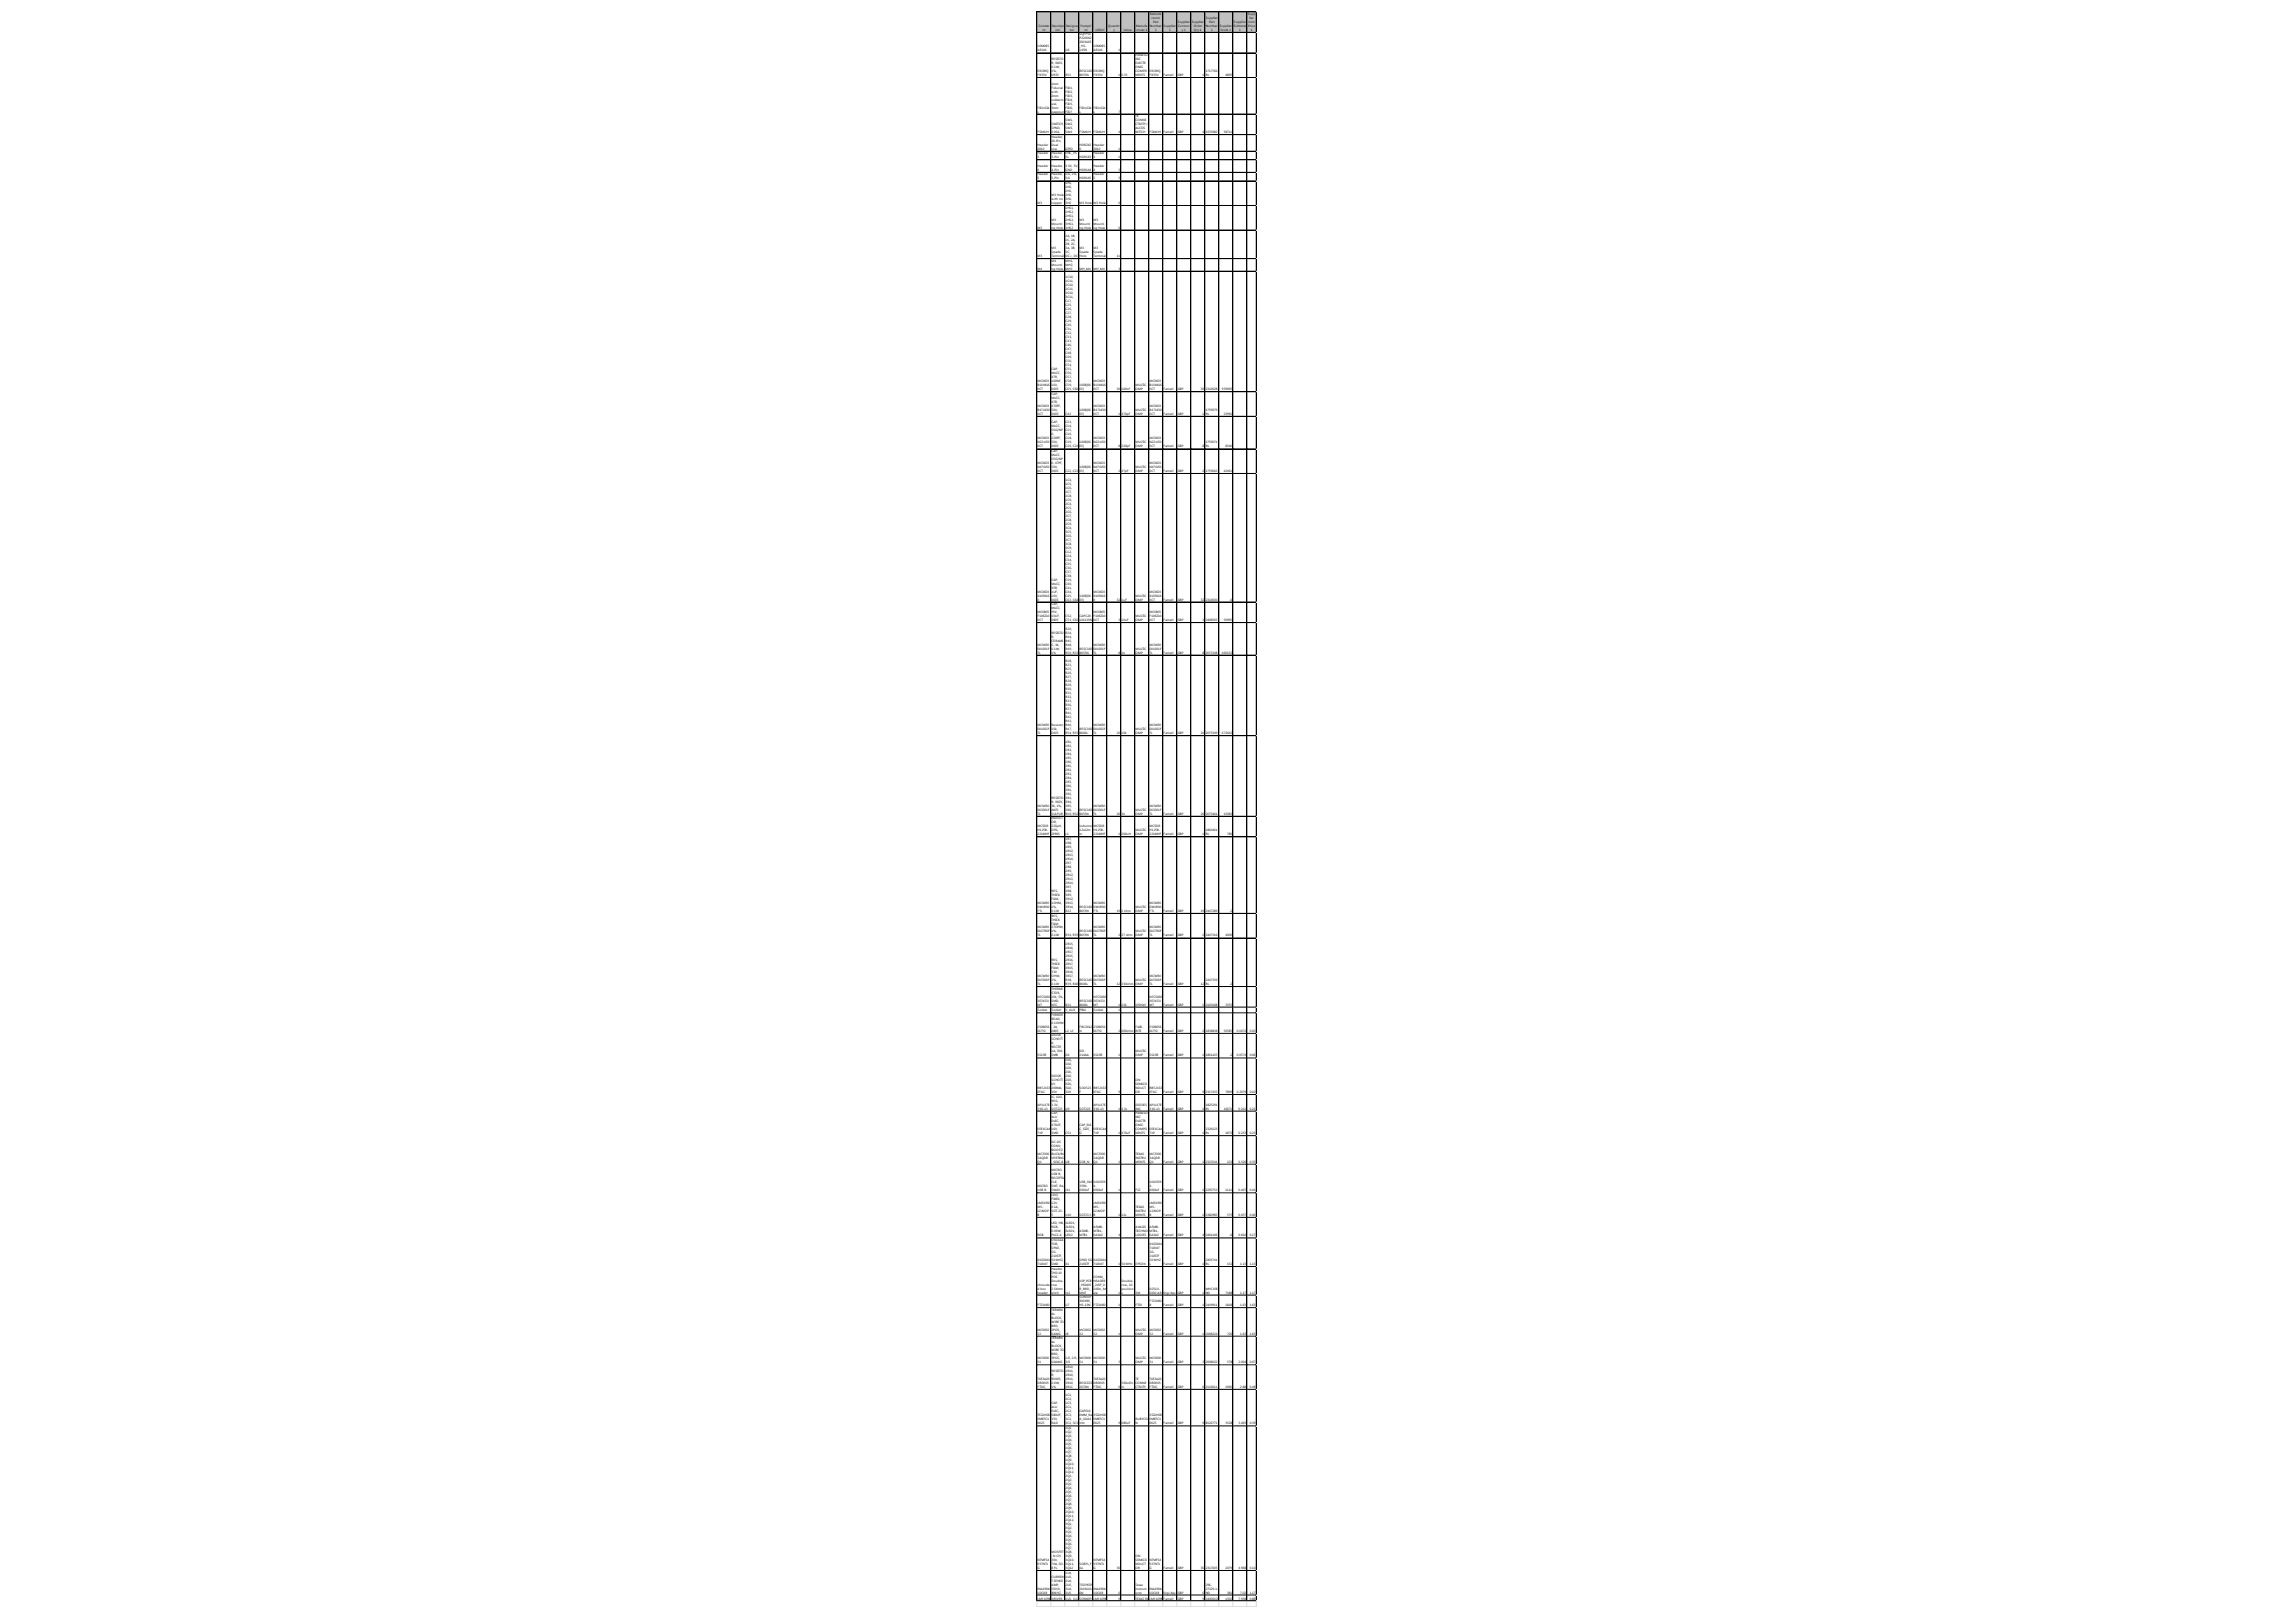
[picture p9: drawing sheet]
<svg xmlns="http://www.w3.org/2000/svg" width="297mm" height="210mm" viewBox="0 0 297 210" stroke-linecap="round" stroke-linejoin="round" font-family="sans-serif">
<defs><g id="words">
<g font-size=".4">
<text x="134.4" y="3.5">Comme</text>
<text x="134.9" y="4">nt</text>
<text x="136.1" y="3.5">Descript</text>
<text x="136.6" y="4">ion</text>
<text x="137.9" y="3.5">Designa</text>
<text x="138.4" y="4">tor</text>
<text x="139.7" y="4.6">SQFP50</text>
<text x="139.7" y="5.1">P2200X2</text>
<text x="139.7" y="5.6">200X165</text>
<text x="139.8" y="3.5">Footpri</text>
<text x="140.3" y="4">nt</text>
<text x="141.7" y="4">LibRef</text>
<text x="143.4" y="3.5">Quantit</text>
<text x="144" y="4">y</text>
<text x="145.4" y="4">Value</text>
<text x="147" y="3.5">Manufa</text>
<text x="147" y="4">cturer 1</text>
<text x="148.8" y="3.5">Number</text>
<text x="148.8" y="1.9">Manufa</text>
<text x="149" y="2.4">cturer</text>
<text x="149.2" y="3">Part</text>
<text x="149.4" y="4">1</text>
<text x="150.5" y="3.5">Supplier</text>
<text x="151.2" y="4">1</text>
<text x="152.4" y="3">Supplier</text>
<text x="152.4" y="3.5">Currenc</text>
<text x="152.9" y="4">y 1</text>
<text x="154.2" y="3">Supplier</text>
<text x="154.4" y="3.5">Order</text>
<text x="154.5" y="4">Qty 1</text>
<text x="156" y="2.4">Supplier</text>
<text x="156" y="3.5">Number</text>
<text x="156.4" y="3">Part</text>
<text x="156.7" y="4">1</text>
<text x="157.8" y="3.5">Supplier</text>
<text x="157.9" y="4">Stock 1</text>
<text x="159.6" y="3.5">Subtotal</text>
<text x="159.6" y="3">Supplier</text>
<text x="160.3" y="4">1</text>
<text x="161.4" y="1.9">Supp</text>
<text x="161.5" y="3.5">Price</text>
<text x="161.5" y="3">Unit</text>
<text x="161.6" y="2.4">lier</text>
<text x="161.8" y="4">1</text>
<text x="134.2" y="6.1">10M08S</text>
<text x="134.2" y="6.7">AE144</text>
<text x="134.2" y="9.3">ERJ3RQ</text>
<text x="134.2" y="9.8">FR33V</text>
<text x="136.1" y="7.8">RESISTO</text>
<text x="136.1" y="8.3">R, 0603,</text>
<text x="136.1" y="8.8">0.1W,</text>
<text x="136.1" y="9.3">1%,</text>
<text x="136.1" y="9.8">0R33</text>
<text x="136.1" y="10.9">1mm</text>
<text x="136.1" y="11.5">Fiducial</text>
<text x="136.1" y="12">with</text>
<text x="137.9" y="6.7">U6</text>
<text x="137.9" y="9.8">R51</text>
<text x="137.9" y="11.5">FID1,</text>
<text x="137.9" y="12">FID2,</text>
<text x="139.7" y="6.1">_HS-</text>
<text x="139.7" y="6.7">145N</text>
<text x="139.7" y="9.3">RESC160</text>
<text x="139.7" y="9.8">8X55N</text>
<text x="141.5" y="6.1">10M08S</text>
<text x="141.5" y="6.7">AE144</text>
<text x="141.5" y="9.3">ERJ3RQ</text>
<text x="141.5" y="9.8">FR33V</text>
<text x="144.7" y="6.7">1</text>
<text x="144.7" y="9.8">1</text>
<text x="145.1" y="9.8">0.33</text>
<text x="146.9" y="7.3">PANASO</text>
<text x="146.9" y="7.8">NIC</text>
<text x="146.9" y="8.3">ELECTR</text>
<text x="146.9" y="8.8">ONIC</text>
<text x="146.9" y="9.3">COMPO</text>
<text x="146.9" y="9.8">NENTS</text>
<text x="148.7" y="9.3">ERJ3RQ</text>
<text x="148.7" y="9.8">FR33V</text>
<text x="150.5" y="9.8">Farnell</text>
<text x="152.4" y="9.8">GBP</text>
<text x="155.6" y="9.8">1</text>
<text x="156" y="9.3">1717766</text>
<text x="156" y="9.8">RL</text>
<text x="158.5" y="9.8">4895</text>
<text x="134.2" y="14.1">FIDUCIA</text>
<text x="134.2" y="14.6">L</text>
<text x="134.2" y="17.2">FSM4JH</text>
<text x="136.1" y="12.5">2mm</text>
<text x="136.1" y="13">solderm</text>
<text x="136.1" y="13.5">ask,</text>
<text x="136.1" y="14.1">3mm</text>
<text x="136.1" y="14.6">keepout</text>
<text x="136.1" y="16.2">SWITCH,</text>
<text x="136.1" y="16.7">SPNO,</text>
<text x="136.1" y="17.2">0.05A</text>
<text x="136.1" y="17.8">Header,</text>
<text x="137.9" y="12.5">FID3,</text>
<text x="137.9" y="13">FID4,</text>
<text x="137.9" y="13.5">FID5,</text>
<text x="137.9" y="14.1">FID6,</text>
<text x="137.9" y="14.6">FID7</text>
<text x="137.9" y="15.7">SW1,</text>
<text x="137.9" y="16.2">SW2,</text>
<text x="137.9" y="16.7">SW3,</text>
<text x="137.9" y="17.2">SW4</text>
<text x="139.7" y="14.1">FIDUCIA</text>
<text x="139.7" y="14.6">L</text>
<text x="139.7" y="17.2">FSM4JH</text>
<text x="141.5" y="14.1">FIDUCIA</text>
<text x="141.5" y="14.6">L</text>
<text x="141.5" y="17.2">FSM4JH</text>
<text x="144.7" y="14.6">7</text>
<text x="144.7" y="17.2">4</text>
<text x="146.9" y="15.2">TE</text>
<text x="146.9" y="15.7">CONNE</text>
<text x="146.9" y="16.2">CTIVITY/</text>
<text x="146.9" y="16.7">ALCOS</text>
<text x="146.9" y="17.2">WITCH</text>
<text x="148.7" y="17.2">FSM4JH</text>
<text x="150.5" y="17.2">Farnell</text>
<text x="152.4" y="17.2">GBP</text>
<text x="155.6" y="17.2">4</text>
<text x="156" y="17.2">1555982</text>
<text x="158.3" y="17.2">58711</text>
<text x="134.2" y="18.9">Header</text>
<text x="134.2" y="19.4">20X2</text>
<text x="134.2" y="20">Header</text>
<text x="134.2" y="20.5">3</text>
<text x="134.2" y="21.6">Header</text>
<text x="134.2" y="22.1">4</text>
<text x="134.2" y="22.7">Header</text>
<text x="134.2" y="23.2">5</text>
<text x="136.1" y="18.3">20-Pin,</text>
<text x="136.1" y="18.9">Dual</text>
<text x="136.1" y="19.4">row</text>
<text x="136.1" y="20">Header,</text>
<text x="136.1" y="20.5">3-Pin</text>
<text x="136.1" y="21.6">Header,</text>
<text x="136.1" y="22.1">4-Pin</text>
<text x="136.1" y="22.7">Header,</text>
<text x="136.1" y="23.2">5-Pin</text>
<text x="137.9" y="19.4">GPIO</text>
<text x="137.9" y="20">ENC_VS</text>
<text x="137.9" y="20.5">EL</text>
<text x="137.9" y="21.6">3.3V, 5V,</text>
<text x="137.9" y="22.1">GND</text>
<text x="137.9" y="22.7">1J1, 2J1,</text>
<text x="137.9" y="23.2">3J1</text>
<text x="137.9" y="23.8">1H1,</text>
<text x="139.7" y="18.9">HDR2X2</text>
<text x="139.7" y="19.4">0</text>
<text x="139.7" y="20.5">HDR1X3</text>
<text x="139.7" y="22.1">HDR1X4</text>
<text x="139.7" y="23.2">HDR1X5</text>
<text x="141.5" y="18.9">Header</text>
<text x="141.5" y="19.4">20X2</text>
<text x="141.5" y="20">Header</text>
<text x="141.5" y="20.5">3</text>
<text x="141.5" y="21.6">Header</text>
<text x="141.5" y="22.1">4</text>
<text x="141.5" y="22.7">Header</text>
<text x="141.5" y="23.2">5</text>
<text x="144.7" y="19.4">1</text>
<text x="144.7" y="20.5">1</text>
<text x="144.7" y="22.1">3</text>
<text x="144.7" y="23.2">3</text>
<text x="134.2" y="26.4">M3</text>
<text x="134.2" y="29.6">M3</text>
<text x="136.1" y="25.4">M3 Hole</text>
<text x="136.1" y="25.9">with no</text>
<text x="136.1" y="26.4">copper</text>
<text x="136.1" y="28.5">M3</text>
<text x="136.1" y="29.1">Mounti</text>
<text x="136.1" y="29.6">ng Hole</text>
<text x="137.9" y="24.3">1H2,</text>
<text x="137.9" y="24.8">2H1,</text>
<text x="137.9" y="25.4">2H2,</text>
<text x="137.9" y="25.9">3H1,</text>
<text x="137.9" y="26.4">3H2</text>
<text x="137.9" y="27">1HS1,</text>
<text x="137.9" y="27.5">1HS2,</text>
<text x="137.9" y="28">2HS1,</text>
<text x="137.9" y="28.5">2HS2,</text>
<text x="137.9" y="29.1">3HS1,</text>
<text x="137.9" y="29.6">3HS2</text>
<text x="139.7" y="26.4">M3 Hole</text>
<text x="139.7" y="28.5">M3</text>
<text x="139.7" y="29.1">Mounti</text>
<text x="139.7" y="29.6">ng Hole</text>
<text x="141.5" y="26.4">M3 Hole</text>
<text x="141.5" y="28.5">M3</text>
<text x="141.5" y="29.1">Mounti</text>
<text x="141.5" y="29.6">ng Hole</text>
<text x="144.7" y="26.4">6</text>
<text x="144.7" y="29.6">6</text>
<text x="134.2" y="33.3">M3</text>
<text x="134.2" y="34.9">M4</text>
<text x="136.1" y="32.2">M3</text>
<text x="136.1" y="32.8">Spade</text>
<text x="136.1" y="33.3">Terminal</text>
<text x="136.1" y="33.9">M4</text>
<text x="136.1" y="34.4">Mounti</text>
<text x="136.1" y="34.9">ng Hole</text>
<text x="137.9" y="30.7">1A, 1B,</text>
<text x="137.9" y="31.2">1C, 2A,</text>
<text x="137.9" y="31.7">2B, 2C,</text>
<text x="137.9" y="32.2">3A, 3B,</text>
<text x="137.9" y="32.8">3C,</text>
<text x="137.9" y="33.3">DC+, DC-</text>
<text x="137.9" y="33.9">MH1,</text>
<text x="137.9" y="34.4">MH2,</text>
<text x="137.9" y="34.9">MH3</text>
<text x="139.7" y="32.2">M3</text>
<text x="139.7" y="32.8">Spade</text>
<text x="139.7" y="33.3">Hole</text>
<text x="139.7" y="34.9">MH_M4</text>
<text x="141.5" y="32.2">M3</text>
<text x="141.5" y="32.8">Spade</text>
<text x="141.5" y="33.3">Terminal</text>
<text x="141.5" y="34.9">MH_M4</text>
<text x="144.5" y="33.3">11</text>
<text x="144.7" y="34.9">3</text>
<text x="137.9" y="36">1C10,</text>
<text x="137.9" y="36.5">1C11,</text>
<text x="137.9" y="37">2C10,</text>
<text x="137.9" y="37.6">2C11,</text>
<text x="137.9" y="38.1">3C10,</text>
<text x="137.9" y="38.6">3C11,</text>
<text x="137.9" y="39.1">C17,</text>
<text x="137.9" y="39.6">C25,</text>
<text x="137.9" y="40.2">C26,</text>
<text x="137.9" y="40.7">C27,</text>
<text x="137.9" y="41.2">C28,</text>
<text x="137.9" y="41.7">C29,</text>
<text x="136.1" y="47.9">CAP,</text>
<text x="137.9" y="42.2">C30,</text>
<text x="137.9" y="42.7">C31,</text>
<text x="137.9" y="43.3">C32,</text>
<text x="137.9" y="43.8">C33,</text>
<text x="137.9" y="44.3">C43,</text>
<text x="137.9" y="44.8">C46,</text>
<text x="137.9" y="45.3">C47,</text>
<text x="137.9" y="45.8">C48,</text>
<text x="137.9" y="46.4">C49,</text>
<text x="137.9" y="46.9">C50,</text>
<text x="137.9" y="47.4">C54,</text>
<text x="137.9" y="47.9">C55,</text>
<text x="134.2" y="49.5">MC0603</text>
<text x="134.2" y="50">B104K16</text>
<text x="134.2" y="50.5">0CT</text>
<text x="134.2" y="52.7">MC0603</text>
<text x="134.2" y="53.2">B471K50</text>
<text x="134.2" y="53.7">0CT</text>
<text x="136.1" y="48.4">MLCC,</text>
<text x="136.1" y="49">X7R,</text>
<text x="136.1" y="49.5">100NF,</text>
<text x="136.1" y="50">16V,</text>
<text x="136.1" y="50.5">0603</text>
<text x="136.1" y="51.1">CAP,</text>
<text x="136.1" y="51.6">MLCC,</text>
<text x="136.1" y="52.1">X7R,</text>
<text x="136.1" y="52.7">470PF,</text>
<text x="136.1" y="53.2">50V,</text>
<text x="136.1" y="53.7">0603</text>
<text x="137.9" y="48.4">C56,</text>
<text x="137.9" y="49">C57,</text>
<text x="137.9" y="49.5">C58,</text>
<text x="137.9" y="50">C59,</text>
<text x="137.9" y="50.5">C65, C66</text>
<text x="137.9" y="53.7">C42</text>
<text x="139.7" y="50">1608[06</text>
<text x="139.7" y="50.5">03]</text>
<text x="139.7" y="53.2">1608[06</text>
<text x="139.7" y="53.7">03]</text>
<text x="141.5" y="49.5">MC0603</text>
<text x="141.5" y="50">B104K16</text>
<text x="141.5" y="50.5">0CT</text>
<text x="141.5" y="52.7">MC0603</text>
<text x="141.5" y="53.2">B471K50</text>
<text x="141.5" y="53.7">0CT</text>
<text x="144.5" y="50.5">30</text>
<text x="144.7" y="53.7">1</text>
<text x="145.1" y="50.5">100nF</text>
<text x="145.1" y="53.7">470pF</text>
<text x="146.9" y="50">MULTIC</text>
<text x="146.9" y="50.5">OMP</text>
<text x="146.9" y="53.2">MULTIC</text>
<text x="146.9" y="53.7">OMP</text>
<text x="148.7" y="49.5">MC0603</text>
<text x="148.7" y="50">B104K16</text>
<text x="148.7" y="50.5">0CT</text>
<text x="148.7" y="52.7">MC0603</text>
<text x="148.7" y="53.2">B471K50</text>
<text x="148.7" y="53.7">0CT</text>
<text x="150.5" y="50.5">Farnell</text>
<text x="150.5" y="53.7">Farnell</text>
<text x="152.4" y="50.5">GBP</text>
<text x="152.4" y="53.7">GBP</text>
<text x="155.4" y="50.5">30</text>
<text x="155.6" y="53.7">1</text>
<text x="156" y="50.5">2310628</text>
<text x="156" y="53.2">1759079</text>
<text x="156" y="53.7">RL</text>
<text x="158.1" y="50.5">959995</text>
<text x="158.3" y="53.7">23991</text>
<text x="134.2" y="56.9">MC0603</text>
<text x="134.2" y="57.4">N221J50</text>
<text x="134.2" y="57.9">0CT</text>
<text x="136.1" y="54.8">CAP,</text>
<text x="136.1" y="55.3">MLCC,</text>
<text x="136.1" y="55.8">C0G/NP</text>
<text x="136.1" y="56.3">0,</text>
<text x="136.1" y="56.9">220PF,</text>
<text x="136.1" y="57.4">50V,</text>
<text x="136.1" y="57.9">0603</text>
<text x="136.1" y="58.5">CAP,</text>
<text x="136.1" y="59">MLCC,</text>
<text x="136.1" y="59.5">C0G/NP</text>
<text x="137.9" y="54.8">C13,</text>
<text x="137.9" y="55.3">C14,</text>
<text x="137.9" y="55.8">C15,</text>
<text x="137.9" y="56.3">C16,</text>
<text x="137.9" y="56.9">C18,</text>
<text x="137.9" y="57.4">C19,</text>
<text x="137.9" y="57.9">C20, C21</text>
<text x="139.7" y="57.4">1608[06</text>
<text x="139.7" y="57.9">03]</text>
<text x="141.5" y="56.9">MC0603</text>
<text x="141.5" y="57.4">N221J50</text>
<text x="141.5" y="57.9">0CT</text>
<text x="144.7" y="57.9">8</text>
<text x="145.1" y="57.9">220pF</text>
<text x="146.9" y="57.4">MULTIC</text>
<text x="146.9" y="57.9">OMP</text>
<text x="148.7" y="56.9">MC0603</text>
<text x="148.7" y="57.4">N221J50</text>
<text x="148.7" y="57.9">0CT</text>
<text x="150.5" y="57.9">Farnell</text>
<text x="152.4" y="57.9">GBP</text>
<text x="155.6" y="57.9">8</text>
<text x="156" y="57.4">1759071</text>
<text x="156" y="57.9">RL</text>
<text x="158.5" y="57.9">8340</text>
<text x="134.2" y="60">MC0603</text>
<text x="134.2" y="60.6">N470J50</text>
<text x="134.2" y="61.1">0CT</text>
<text x="136.1" y="60">0, 47PF,</text>
<text x="136.1" y="60.6">50V,</text>
<text x="136.1" y="61.1">0603</text>
<text x="137.9" y="61.1">C22, C23</text>
<text x="137.9" y="62.2">1C4,</text>
<text x="137.9" y="62.7">1C5,</text>
<text x="137.9" y="63.2">1C6,</text>
<text x="137.9" y="63.7">1C7,</text>
<text x="137.9" y="64.3">1C8,</text>
<text x="137.9" y="64.8">1C9,</text>
<text x="137.9" y="65.3">2C4,</text>
<text x="137.9" y="65.8">2C5,</text>
<text x="139.7" y="60.6">1608[06</text>
<text x="139.7" y="61.1">03]</text>
<text x="141.5" y="60">MC0603</text>
<text x="141.5" y="60.6">N470J50</text>
<text x="141.5" y="61.1">0CT</text>
<text x="144.7" y="61.1">2</text>
<text x="145.1" y="61.1">47pF</text>
<text x="146.9" y="60.6">MULTIC</text>
<text x="146.9" y="61.1">OMP</text>
<text x="148.7" y="60">MC0603</text>
<text x="148.7" y="60.6">N470J50</text>
<text x="148.7" y="61.1">0CT</text>
<text x="150.5" y="61.1">Farnell</text>
<text x="152.4" y="61.1">GBP</text>
<text x="155.6" y="61.1">2</text>
<text x="156" y="61.1">1759062</text>
<text x="158.3" y="61.1">42461</text>
<text x="137.9" y="66.3">2C6,</text>
<text x="137.9" y="66.8">2C7,</text>
<text x="137.9" y="67.4">2C8,</text>
<text x="137.9" y="67.9">2C9,</text>
<text x="137.9" y="68.4">3C4,</text>
<text x="137.9" y="68.9">3C5,</text>
<text x="137.9" y="69.4">3C6,</text>
<text x="137.9" y="70">3C7,</text>
<text x="137.9" y="70.5">3C8,</text>
<text x="137.9" y="71">3C9,</text>
<text x="137.9" y="71.5">C12,</text>
<text x="134.2" y="76.7">MC0603</text>
<text x="134.2" y="77.2">X105K16</text>
<text x="134.2" y="77.7">0</text>
<text x="136.1" y="75.1">CAP,</text>
<text x="136.1" y="75.6">MLCC,</text>
<text x="136.1" y="76.2">X5R,</text>
<text x="136.1" y="76.7">1UF,</text>
<text x="136.1" y="77.2">16V,</text>
<text x="136.1" y="77.7">0603</text>
<text x="137.9" y="72">C24,</text>
<text x="137.9" y="72.5">C34,</text>
<text x="137.9" y="73.1">C35,</text>
<text x="137.9" y="73.6">C36,</text>
<text x="137.9" y="74.1">C37,</text>
<text x="137.9" y="74.6">C38,</text>
<text x="137.9" y="75.1">C39,</text>
<text x="137.9" y="75.6">C40,</text>
<text x="137.9" y="76.2">C41,</text>
<text x="137.9" y="76.7">C44,</text>
<text x="137.9" y="77.2">C45,</text>
<text x="137.9" y="77.7">C63, C64</text>
<text x="139.7" y="77.2">1608[06</text>
<text x="139.7" y="77.7">03]</text>
<text x="141.5" y="76.7">MC0603</text>
<text x="141.5" y="77.2">X105K16</text>
<text x="141.5" y="77.7">0</text>
<text x="144.5" y="77.7">32</text>
<text x="145.1" y="77.7">1uF</text>
<text x="146.9" y="77.2">MULTIC</text>
<text x="146.9" y="77.7">OMP</text>
<text x="148.7" y="76.7">MC0603</text>
<text x="148.7" y="77.2">X105K16</text>
<text x="148.7" y="77.7">0CT</text>
<text x="150.5" y="77.7">Farnell</text>
<text x="152.4" y="77.7">GBP</text>
<text x="155.4" y="77.7">32</text>
<text x="156" y="77.7">2310630</text>
<text x="159" y="77.7">-6</text>
<text x="134.2" y="79.3">MC0805</text>
<text x="134.2" y="79.9">F106Z10</text>
<text x="134.2" y="80.4">0CT</text>
<text x="134.2" y="83.6">MCMR0</text>
<text x="136.1" y="78.3">CAP,</text>
<text x="136.1" y="78.8">MLCC,</text>
<text x="136.1" y="79.3">Y5V,</text>
<text x="136.1" y="79.9">10UF,</text>
<text x="136.1" y="80.4">0805</text>
<text x="136.1" y="82">RESISTO</text>
<text x="136.1" y="82.5">R,</text>
<text x="136.1" y="83">CERAMI</text>
<text x="136.1" y="83.6">C, 1K,</text>
<text x="137.9" y="79.9">C52,</text>
<text x="137.9" y="80.4">C53, C62</text>
<text x="137.9" y="81.5">R20,</text>
<text x="137.9" y="82">R24,</text>
<text x="137.9" y="82.5">R44,</text>
<text x="137.9" y="83">R45,</text>
<text x="137.9" y="83.6">R48,</text>
<text x="139.7" y="79.9">CAPC20</text>
<text x="139.7" y="80.4">12X135N</text>
<text x="141.5" y="79.3">MC0805</text>
<text x="141.5" y="79.9">F106Z10</text>
<text x="141.5" y="80.4">0CT</text>
<text x="141.5" y="83.6">MCMR0</text>
<text x="144.7" y="80.4">3</text>
<text x="145.1" y="80.4">10uF</text>
<text x="146.9" y="79.9">MULTIC</text>
<text x="146.9" y="80.4">OMP</text>
<text x="148.7" y="79.3">MC0805</text>
<text x="148.7" y="79.9">F106Z10</text>
<text x="148.7" y="80.4">0CT</text>
<text x="148.7" y="83.6">MCMR0</text>
<text x="150.5" y="80.4">Farnell</text>
<text x="152.4" y="80.4">GBP</text>
<text x="155.6" y="80.4">3</text>
<text x="156" y="80.4">2408565</text>
<text x="158.3" y="80.4">50995</text>
<text x="134.2" y="84.1">6X1001F</text>
<text x="134.2" y="84.6">TL</text>
<text x="136.1" y="84.1">0.1W,</text>
<text x="136.1" y="84.6">1%</text>
<text x="137.9" y="84.1">R49,</text>
<text x="137.9" y="84.6">R50, R53</text>
<text x="137.9" y="85.7">R18,</text>
<text x="137.9" y="86.2">R23,</text>
<text x="137.9" y="86.7">R25,</text>
<text x="137.9" y="87.3">R26,</text>
<text x="137.9" y="87.8">R27,</text>
<text x="137.9" y="88.3">R28,</text>
<text x="137.9" y="88.8">R29,</text>
<text x="137.9" y="89.3">R30,</text>
<text x="137.9" y="89.8">R31,</text>
<text x="139.7" y="84.1">RESC160</text>
<text x="139.7" y="84.6">8X55N</text>
<text x="141.5" y="84.1">6X1001F</text>
<text x="141.5" y="84.6">TL</text>
<text x="144.7" y="84.6">8</text>
<text x="145.1" y="84.6">1k</text>
<text x="146.9" y="84.1">MULTIC</text>
<text x="146.9" y="84.6">OMP</text>
<text x="148.7" y="84.1">6X1001F</text>
<text x="148.7" y="84.6">TL</text>
<text x="150.5" y="84.6">Farnell</text>
<text x="152.4" y="84.6">GBP</text>
<text x="155.6" y="84.6">8</text>
<text x="156" y="84.6">2073348</text>
<text x="158.1" y="84.6">460152</text>
<text x="134.2" y="94">MCMR0</text>
<text x="134.2" y="94.5">6X1002F</text>
<text x="134.2" y="95">TL</text>
<text x="136.1" y="94">Resistor,</text>
<text x="136.1" y="94.5">10k,</text>
<text x="136.1" y="95">0603</text>
<text x="137.9" y="90.4">R32,</text>
<text x="137.9" y="90.9">R33,</text>
<text x="137.9" y="91.4">R36,</text>
<text x="137.9" y="91.9">R37,</text>
<text x="137.9" y="92.4">R41,</text>
<text x="137.9" y="92.9">R42,</text>
<text x="137.9" y="93.5">R43,</text>
<text x="137.9" y="94">R46,</text>
<text x="137.9" y="94.5">R47,</text>
<text x="137.9" y="95">R54, R55</text>
<text x="139.7" y="94.5">RESC160</text>
<text x="139.7" y="95">8X06L</text>
<text x="141.5" y="94">MCMR0</text>
<text x="141.5" y="94.5">6X1002F</text>
<text x="141.5" y="95">TL</text>
<text x="144.5" y="95">20</text>
<text x="145.1" y="95">10k</text>
<text x="146.9" y="94.5">MULTIC</text>
<text x="146.9" y="95">OMP</text>
<text x="148.7" y="94">MCMR0</text>
<text x="148.7" y="94.5">6X1002F</text>
<text x="148.7" y="95">TL</text>
<text x="150.5" y="95">Farnell</text>
<text x="152.4" y="95">GBP</text>
<text x="155.4" y="95">20</text>
<text x="156" y="95">2073349</text>
<text x="158.1" y="95">672642</text>
<text x="137.9" y="96.1">1R1,</text>
<text x="137.9" y="96.6">1R2,</text>
<text x="137.9" y="97.2">1R3,</text>
<text x="137.9" y="97.7">1R4,</text>
<text x="137.9" y="98.2">1R5,</text>
<text x="137.9" y="98.7">1R6,</text>
<text x="137.9" y="99.2">2R1,</text>
<text x="137.9" y="99.7">2R2,</text>
<text x="137.9" y="100.3">2R3,</text>
<text x="137.9" y="100.8">2R4,</text>
<text x="137.9" y="101.3">2R5,</text>
<text x="137.9" y="101.8">2R6,</text>
<text x="134.2" y="104.4">MCMR0</text>
<text x="134.2" y="104.9">6X3001F</text>
<text x="134.2" y="105.4">TL</text>
<text x="134.2" y="107.1">MCSDR</text>
<text x="134.2" y="107.6">H125B-</text>
<text x="136.1" y="103.4">RESISTO</text>
<text x="136.1" y="103.9">R, 0603,</text>
<text x="136.1" y="104.4">3K, 1%,</text>
<text x="136.1" y="104.9">ANTI</text>
<text x="136.1" y="105.4">SULFUR</text>
<text x="136.1" y="106">INDUCT</text>
<text x="136.1" y="106.6">OR,</text>
<text x="136.1" y="107.1">220µH,</text>
<text x="136.1" y="107.6">20%,</text>
<text x="137.9" y="102.3">3R1,</text>
<text x="137.9" y="102.9">3R2,</text>
<text x="137.9" y="103.4">3R3,</text>
<text x="137.9" y="103.9">3R4,</text>
<text x="137.9" y="104.4">3R5,</text>
<text x="137.9" y="104.9">3R6,</text>
<text x="137.9" y="105.4">R19, R52</text>
<text x="139.7" y="104.9">RESC160</text>
<text x="139.7" y="105.4">8X55N</text>
<text x="139.7" y="107.1">Inductor</text>
<text x="139.7" y="107.6">12x12m</text>
<text x="141.5" y="104.4">MCMR0</text>
<text x="141.5" y="104.9">6X3001F</text>
<text x="141.5" y="105.4">TL</text>
<text x="141.5" y="107.1">MCSDR</text>
<text x="141.5" y="107.6">H125B-</text>
<text x="144.5" y="105.4">20</text>
<text x="145.1" y="105.4">3k</text>
<text x="146.9" y="104.9">MULTIC</text>
<text x="146.9" y="105.4">OMP</text>
<text x="146.9" y="107.6">MULTIC</text>
<text x="148.7" y="104.4">MCMR0</text>
<text x="148.7" y="104.9">6X3001F</text>
<text x="148.7" y="105.4">TL</text>
<text x="148.7" y="107.1">MCSDR</text>
<text x="148.7" y="107.6">H125B-</text>
<text x="150.5" y="105.4">Farnell</text>
<text x="152.4" y="105.4">GBP</text>
<text x="155.4" y="105.4">20</text>
<text x="156" y="105.4">2073461</text>
<text x="156" y="107.6">1864461</text>
<text x="158.3" y="105.4">15083</text>
<text x="134.2" y="108.1">221MHF</text>
<text x="136.1" y="108.1">2PINS</text>
<text x="137.9" y="108.1">L1</text>
<text x="137.9" y="108.7">1R7,</text>
<text x="137.9" y="109.2">1R8,</text>
<text x="137.9" y="109.7">1R9,</text>
<text x="137.9" y="110.2">1R12,</text>
<text x="137.9" y="110.8">1R13,</text>
<text x="137.9" y="111.3">1R14,</text>
<text x="137.9" y="111.8">2R7,</text>
<text x="137.9" y="112.3">2R8,</text>
<text x="137.9" y="112.8">2R9,</text>
<text x="137.9" y="113.4">2R12,</text>
<text x="137.9" y="113.9">2R13,</text>
<text x="139.7" y="108.1">m</text>
<text x="141.5" y="108.1">221MHF</text>
<text x="144.7" y="108.1">1</text>
<text x="145.1" y="108.1">200uH</text>
<text x="146.9" y="108.1">OMP</text>
<text x="148.7" y="108.1">221MHF</text>
<text x="150.5" y="108.1">Farnell</text>
<text x="152.4" y="108.1">GBP</text>
<text x="155.6" y="108.1">1</text>
<text x="156" y="108.1">RL</text>
<text x="158.8" y="108.1">786</text>
<text x="134.2" y="117">MCWR0</text>
<text x="134.2" y="117.5">6W1R00</text>
<text x="134.2" y="118">FTL</text>
<text x="136.1" y="115.4">RES,</text>
<text x="136.1" y="115.9">THICK</text>
<text x="136.1" y="116.5">FILM,</text>
<text x="136.1" y="117">1OHM,</text>
<text x="136.1" y="117.5">1%,</text>
<text x="136.1" y="118">0.1W</text>
<text x="136.1" y="118.6">RES,</text>
<text x="136.1" y="119.1">THICK</text>
<text x="136.1" y="119.6">FILM,</text>
<text x="137.9" y="114.4">2R14,</text>
<text x="137.9" y="114.9">3R7,</text>
<text x="137.9" y="115.4">3R8,</text>
<text x="137.9" y="115.9">3R9,</text>
<text x="137.9" y="116.5">3R12,</text>
<text x="137.9" y="117">3R13,</text>
<text x="137.9" y="117.5">3R14,</text>
<text x="137.9" y="118">R22</text>
<text x="139.7" y="117.5">RESC160</text>
<text x="139.7" y="118">8X55N</text>
<text x="141.5" y="117">MCWR0</text>
<text x="141.5" y="117.5">6W1R00</text>
<text x="141.5" y="118">FTL</text>
<text x="144.5" y="118">19</text>
<text x="145.1" y="118">1 ohm</text>
<text x="146.9" y="117.5">MULTIC</text>
<text x="146.9" y="118">OMP</text>
<text x="148.7" y="117">MCWR0</text>
<text x="148.7" y="117.5">6W1R00</text>
<text x="148.7" y="118">FTL</text>
<text x="150.5" y="118">Farnell</text>
<text x="152.4" y="118">GBP</text>
<text x="155.4" y="118">19</text>
<text x="156" y="118">2447289</text>
<text x="159" y="118">-2</text>
<text x="134.2" y="120.2">MCWR0</text>
<text x="134.2" y="120.7">6X27R0F</text>
<text x="134.2" y="121.2">TL</text>
<text x="136.1" y="120.2">27OHM,</text>
<text x="136.1" y="120.7">1%,</text>
<text x="136.1" y="121.2">0.1W</text>
<text x="136.1" y="124.4">RES,</text>
<text x="136.1" y="124.9">THICK</text>
<text x="136.1" y="125.4">FILM,</text>
<text x="136.1" y="125.9">330</text>
<text x="137.9" y="121.2">R34, R35</text>
<text x="137.9" y="122.3">1R15,</text>
<text x="137.9" y="122.8">1R16,</text>
<text x="137.9" y="123.3">1R17,</text>
<text x="137.9" y="123.9">2R15,</text>
<text x="137.9" y="124.4">2R16,</text>
<text x="137.9" y="124.9">2R17,</text>
<text x="137.9" y="125.4">3R15,</text>
<text x="137.9" y="125.9">3R16,</text>
<text x="139.7" y="120.7">RESC160</text>
<text x="139.7" y="121.2">8X55N</text>
<text x="141.5" y="120.2">MCWR0</text>
<text x="141.5" y="120.7">6X27R0F</text>
<text x="141.5" y="121.2">TL</text>
<text x="144.7" y="121.2">2</text>
<text x="145.1" y="121.2">27 ohm</text>
<text x="146.9" y="120.7">MULTIC</text>
<text x="146.9" y="121.2">OMP</text>
<text x="148.7" y="120.2">MCWR0</text>
<text x="148.7" y="120.7">6X27R0F</text>
<text x="148.7" y="121.2">TL</text>
<text x="150.5" y="121.2">Farnell</text>
<text x="152.4" y="121.2">GBP</text>
<text x="155.6" y="121.2">2</text>
<text x="156" y="121.2">2447316</text>
<text x="158.5" y="121.2">4000</text>
<text x="134.2" y="126.4">MCWR0</text>
<text x="134.2" y="127">6X3300F</text>
<text x="134.2" y="127.5">TL</text>
<text x="134.2" y="129.1">NTCS060</text>
<text x="134.2" y="129.6">3E3153J</text>
<text x="134.2" y="130.1">MT</text>
<text x="134.2" y="130.9">Socket</text>
<text x="136.1" y="126.4">OHM,</text>
<text x="136.1" y="127">1%,</text>
<text x="136.1" y="127.5">0.1W</text>
<text x="136.1" y="128.1">THERMI</text>
<text x="136.1" y="128.6">STOR,</text>
<text x="136.1" y="129.1">15K, 5%,</text>
<text x="136.1" y="129.6">SMD,</text>
<text x="136.1" y="130.1">NTC</text>
<text x="136.1" y="130.9">Socket</text>
<text x="136.1" y="131.5">FERRITE</text>
<text x="136.1" y="132">BEAD,</text>
<text x="137.9" y="126.4">3R17,</text>
<text x="137.9" y="127">R38,</text>
<text x="137.9" y="127.5">R39, R40</text>
<text x="137.9" y="130.1">R21</text>
<text x="137.9" y="130.9">V_AUX</text>
<text x="139.7" y="127">RESC160</text>
<text x="139.7" y="127.5">8X06L</text>
<text x="139.7" y="129.6">RESC160</text>
<text x="139.7" y="130.1">8X06L</text>
<text x="139.7" y="130.9">PIN1</text>
<text x="141.5" y="126.4">MCWR0</text>
<text x="141.5" y="127">6X3300F</text>
<text x="141.5" y="127.5">TL</text>
<text x="141.5" y="129.1">NTCS060</text>
<text x="141.5" y="129.6">3E3153J</text>
<text x="141.5" y="130.1">MT</text>
<text x="141.5" y="130.9">Socket</text>
<text x="144.5" y="127.5">12</text>
<text x="144.7" y="130.1">1</text>
<text x="144.7" y="130.9">1</text>
<text x="145.1" y="127.5">330ohm</text>
<text x="145.1" y="130.1">15k</text>
<text x="146.9" y="127">MULTIC</text>
<text x="146.9" y="127.5">OMP</text>
<text x="146.9" y="130.1">VISHAY</text>
<text x="148.7" y="126.4">MCWR0</text>
<text x="148.7" y="127">6X3300F</text>
<text x="148.7" y="127.5">TL</text>
<text x="148.7" y="129.1">NTCS060</text>
<text x="148.7" y="129.6">3E3153J</text>
<text x="148.7" y="130.1">MT</text>
<text x="150.5" y="127.5">Farnell</text>
<text x="150.5" y="130.1">Farnell</text>
<text x="152.4" y="127.5">GBP</text>
<text x="152.4" y="130.1">GBP</text>
<text x="155.4" y="127.5">12</text>
<text x="155.6" y="130.1">1</text>
<text x="156" y="127">2447339</text>
<text x="156" y="127.5">RL</text>
<text x="156" y="130.1">2103168</text>
<text x="158.5" y="130.1">3355</text>
<text x="159" y="127.5">-2</text>
<text x="134.2" y="133">2508056</text>
<text x="134.2" y="133.5">017Y2</text>
<text x="134.2" y="136.7">SS13B</text>
<text x="136.1" y="132.5">0.1OHM</text>
<text x="136.1" y="133">, 2A,</text>
<text x="136.1" y="133.5">0805</text>
<text x="136.1" y="134.1">DIODE,</text>
<text x="136.1" y="134.6">SCHOTT</text>
<text x="136.1" y="135.2">K,</text>
<text x="136.1" y="135.7">RECTIF,</text>
<text x="136.1" y="136.2">1A, 30V,</text>
<text x="136.1" y="136.7">SMB</text>
<text x="137.9" y="133.5">L2, L3</text>
<text x="137.9" y="136.7">D4</text>
<text x="137.9" y="137.3">1D1,</text>
<text x="137.9" y="137.8">1D2,</text>
<text x="139.7" y="133">FBC2012</text>
<text x="139.7" y="133.5">N</text>
<text x="139.7" y="136.2">DO-</text>
<text x="139.7" y="136.7">214AA</text>
<text x="141.5" y="133">2508056</text>
<text x="141.5" y="133.5">017Y2</text>
<text x="141.5" y="136.7">SS13B</text>
<text x="144.7" y="133.5">2</text>
<text x="144.7" y="136.7">1</text>
<text x="145.1" y="133.5">600ohm</text>
<text x="146.9" y="133">FAIR-</text>
<text x="146.9" y="133.5">RITE</text>
<text x="146.9" y="136.2">MULTIC</text>
<text x="146.9" y="136.7">OMP</text>
<text x="148.7" y="133">2508056</text>
<text x="148.7" y="133.5">017Y2</text>
<text x="148.7" y="136.7">SS13B</text>
<text x="150.5" y="133.5">Farnell</text>
<text x="150.5" y="136.7">Farnell</text>
<text x="152.4" y="133.5">GBP</text>
<text x="152.4" y="136.7">GBP</text>
<text x="155.6" y="133.5">2</text>
<text x="155.6" y="136.7">1</text>
<text x="156" y="133.5">1838838</text>
<text x="156" y="136.7">1861425</text>
<text x="158.3" y="133.5">56585</text>
<text x="159" y="136.7">-2</text>
<text x="160" y="133.5">0.0472</text>
<text x="160" y="136.7">0.0574</text>
<text x="161.7" y="133.5">0.02</text>
<text x="161.7" y="136.7">0.06</text>
<text x="134.2" y="140.9">RB521S3</text>
<text x="134.2" y="141.5">0T1G</text>
<text x="134.2" y="143.1">AP1117E</text>
<text x="134.2" y="143.6">33G-13</text>
<text x="136.1" y="139.4">DIODE,</text>
<text x="136.1" y="139.9">SCHOTT</text>
<text x="136.1" y="140.4">KY,</text>
<text x="136.1" y="140.9">200MA,</text>
<text x="136.1" y="141.5">30V</text>
<text x="136.1" y="142">IC, LDO,</text>
<text x="136.1" y="142.6">REG,</text>
<text x="136.1" y="143.1">3.3V,</text>
<text x="136.1" y="143.6">SOT223</text>
<text x="137.9" y="138.3">1D3,</text>
<text x="137.9" y="138.9">2D1,</text>
<text x="137.9" y="139.4">2D2,</text>
<text x="137.9" y="139.9">2D3,</text>
<text x="137.9" y="140.4">3D1,</text>
<text x="137.9" y="140.9">3D2,</text>
<text x="137.9" y="141.5">3D3</text>
<text x="137.9" y="143.6">U9</text>
<text x="139.7" y="140.9">SOD523</text>
<text x="139.7" y="141.5">F</text>
<text x="139.7" y="143.6">SOT223</text>
<text x="141.5" y="140.9">RB521S3</text>
<text x="141.5" y="141.5">0T1G</text>
<text x="141.5" y="143.1">AP1117E</text>
<text x="141.5" y="143.6">33G-13</text>
<text x="144.7" y="141.5">9</text>
<text x="144.7" y="143.6">1</text>
<text x="145.1" y="143.6">3.3v</text>
<text x="146.9" y="139.9">ON</text>
<text x="146.9" y="140.4">SEMICO</text>
<text x="146.9" y="140.9">NDUCT</text>
<text x="146.9" y="141.5">OR</text>
<text x="146.9" y="143.1">DIODES</text>
<text x="146.9" y="143.6">INC.</text>
<text x="148.7" y="140.9">RB521S3</text>
<text x="148.7" y="141.5">0T1G</text>
<text x="148.7" y="143.1">AP1117E</text>
<text x="148.7" y="143.6">33G-13</text>
<text x="150.5" y="141.5">Farnell</text>
<text x="150.5" y="143.6">Farnell</text>
<text x="152.4" y="141.5">GBP</text>
<text x="152.4" y="143.6">GBP</text>
<text x="155.6" y="141.5">9</text>
<text x="155.6" y="143.6">1</text>
<text x="156" y="141.5">2317433</text>
<text x="156" y="143.1">1825291</text>
<text x="156" y="143.6">RL</text>
<text x="158.3" y="143.6">16671</text>
<text x="158.5" y="141.5">7899</text>
<text x="160" y="141.5">0.2079</text>
<text x="160.2" y="143.6">0.212</text>
<text x="161.7" y="141.5">0.02</text>
<text x="161.7" y="143.6">0.21</text>
<text x="134.2" y="146.3">EEE1CA4</text>
<text x="134.2" y="146.8">71P</text>
<text x="134.2" y="149.4">MC3306</text>
<text x="134.2" y="150">3AQDR</text>
<text x="136.1" y="144.2">CAP,</text>
<text x="136.1" y="144.7">ALU</text>
<text x="136.1" y="145.2">ELEC,</text>
<text x="136.1" y="145.7">470UF,</text>
<text x="136.1" y="146.3">16V,</text>
<text x="136.1" y="146.8">SMD</text>
<text x="136.1" y="147.9">DC-DC</text>
<text x="136.1" y="148.4">CONV,</text>
<text x="136.1" y="148.9">BOOST/</text>
<text x="136.1" y="149.4">BUCK/IN</text>
<text x="136.1" y="150">VERTING</text>
<text x="137.9" y="146.8">C51</text>
<text x="139.7" y="145.7">CAP_ELE</text>
<text x="139.7" y="146.3">C_SIZE_</text>
<text x="139.7" y="146.8">G</text>
<text x="141.5" y="146.3">EEE1CA4</text>
<text x="141.5" y="146.8">71P</text>
<text x="141.5" y="149.4">MC3306</text>
<text x="141.5" y="150">3AQDR</text>
<text x="144.7" y="146.8">1</text>
<text x="145.1" y="146.8">470uF</text>
<text x="146.9" y="144.2">PANASO</text>
<text x="146.9" y="144.7">NIC</text>
<text x="146.9" y="145.2">ELECTR</text>
<text x="146.9" y="145.7">ONIC</text>
<text x="146.9" y="146.3">COMPO</text>
<text x="146.9" y="146.8">NENTS</text>
<text x="146.9" y="149.4">TEXAS</text>
<text x="146.9" y="150">INSTRU</text>
<text x="148.7" y="146.3">EEE1CA4</text>
<text x="148.7" y="146.8">71P</text>
<text x="148.7" y="149.4">MC3306</text>
<text x="148.7" y="150">3AQDR</text>
<text x="150.5" y="146.8">Farnell</text>
<text x="152.4" y="146.8">GBP</text>
<text x="155.6" y="146.8">1</text>
<text x="156" y="146.3">2326123</text>
<text x="156" y="146.8">RL</text>
<text x="158.5" y="146.8">1873</text>
<text x="160.2" y="146.8">0.233</text>
<text x="161.7" y="146.8">0.23</text>
<text x="134.2" y="150.5">Q1</text>
<text x="134.2" y="153.7">MICRO</text>
<text x="134.2" y="154.2">USB B</text>
<text x="134.2" y="155.8">LM3490I</text>
<text x="136.1" y="150.5">, SOIC-8</text>
<text x="136.1" y="151.6">MICRO</text>
<text x="136.1" y="152.1">USB B,</text>
<text x="136.1" y="152.6">RECEPTA</text>
<text x="136.1" y="153.1">CLE,</text>
<text x="136.1" y="153.7">SMT, RA,</text>
<text x="136.1" y="154.2">5WAY</text>
<text x="136.1" y="154.8">LDO,</text>
<text x="136.1" y="155.3">FIXED,</text>
<text x="136.1" y="155.8">12V,</text>
<text x="137.9" y="150.5">U8</text>
<text x="137.9" y="154.2">J11</text>
<text x="139.7" y="150.5">SO8_N</text>
<text x="139.7" y="153.1">USB_010</text>
<text x="139.7" y="153.7">3594-</text>
<text x="139.7" y="154.2">0001LF</text>
<text x="141.5" y="150.5">Q1</text>
<text x="141.5" y="153.1">1010359</text>
<text x="141.5" y="153.7">4-</text>
<text x="141.5" y="154.2">0001LF</text>
<text x="141.5" y="155.8">LM3490I</text>
<text x="144.7" y="150.5">1</text>
<text x="144.7" y="154.2">1</text>
<text x="146.9" y="150.5">MENTS</text>
<text x="146.9" y="154.2">FCI</text>
<text x="148.7" y="150.5">Q1</text>
<text x="148.7" y="153.1">1010359</text>
<text x="148.7" y="153.7">4-</text>
<text x="148.7" y="154.2">0001LF</text>
<text x="148.7" y="155.8">LM3490I</text>
<text x="150.5" y="150.5">Farnell</text>
<text x="150.5" y="154.2">Farnell</text>
<text x="152.4" y="150.5">GBP</text>
<text x="152.4" y="154.2">GBP</text>
<text x="155.6" y="150.5">1</text>
<text x="155.6" y="154.2">1</text>
<text x="156" y="150.5">2323541</text>
<text x="156" y="154.2">2293752</text>
<text x="158.5" y="154.2">1111</text>
<text x="158.8" y="150.5">123</text>
<text x="160.2" y="150.5">0.326</text>
<text x="160.2" y="154.2">0.407</text>
<text x="161.7" y="150.5">0.33</text>
<text x="161.7" y="154.2">0.41</text>
<text x="134.2" y="156.3">M5-</text>
<text x="134.2" y="156.8">12/NOP</text>
<text x="134.2" y="157.3">B</text>
<text x="134.2" y="160">RGB</text>
<text x="136.1" y="156.3">0.1A,</text>
<text x="136.1" y="156.8">SOT-23-</text>
<text x="136.1" y="157.3">5</text>
<text x="136.1" y="158.5">LED, HB,</text>
<text x="136.1" y="159">RGB,</text>
<text x="136.1" y="159.5">0.09W,</text>
<text x="136.1" y="160">PLCC-4</text>
<text x="136.1" y="160.6">OSCILLA</text>
<text x="136.1" y="161.1">TOR,</text>
<text x="136.1" y="161.6">SPXO,</text>
<text x="137.9" y="157.3">U10</text>
<text x="137.9" y="158.5">1LED1,</text>
<text x="137.9" y="159">2LED1,</text>
<text x="137.9" y="159.5">3LED1,</text>
<text x="137.9" y="160">LED2</text>
<text x="139.7" y="157.3">SOT23-5</text>
<text x="139.7" y="159.5">ASMB-</text>
<text x="139.7" y="160">MTB1</text>
<text x="141.5" y="156.3">M5-</text>
<text x="141.5" y="156.8">12/NOP</text>
<text x="141.5" y="157.3">B</text>
<text x="141.5" y="159">ASMB-</text>
<text x="141.5" y="159.5">MTB1-</text>
<text x="141.5" y="160">0A3A2</text>
<text x="144.7" y="157.3">1</text>
<text x="144.7" y="160">4</text>
<text x="145.1" y="157.3">12v</text>
<text x="146.9" y="156.3">TEXAS</text>
<text x="146.9" y="156.8">INSTRU</text>
<text x="146.9" y="157.3">MENTS</text>
<text x="146.9" y="159">AVAGO</text>
<text x="146.9" y="159.5">TECHNO</text>
<text x="146.9" y="160">LOGIES</text>
<text x="148.7" y="156.3">M5-</text>
<text x="148.7" y="156.8">12/NOP</text>
<text x="148.7" y="157.3">B</text>
<text x="148.7" y="159">ASMB-</text>
<text x="148.7" y="159.5">MTB1-</text>
<text x="148.7" y="160">0A3A2</text>
<text x="148.7" y="161.1">X1G0041</text>
<text x="148.7" y="161.6">710047</text>
<text x="150.5" y="157.3">Farnell</text>
<text x="150.5" y="160">Farnell</text>
<text x="152.4" y="157.3">GBP</text>
<text x="152.4" y="160">GBP</text>
<text x="155.6" y="157.3">1</text>
<text x="155.6" y="160">4</text>
<text x="156" y="157.3">2382985</text>
<text x="156" y="160">2401106</text>
<text x="158.8" y="157.3">575</text>
<text x="159" y="160">-6</text>
<text x="160.2" y="157.3">0.457</text>
<text x="160.2" y="160">0.664</text>
<text x="161.7" y="157.3">0.46</text>
<text x="161.7" y="160">0.17</text>
<text x="134.2" y="163.2">X1G0041</text>
<text x="134.2" y="163.7">710047</text>
<text x="134.2" y="166.4">shroude</text>
<text x="134.2" y="166.9">d box</text>
<text x="134.2" y="167.4">header</text>
<text x="136.1" y="162.2">SG-</text>
<text x="136.1" y="162.7">210STF,</text>
<text x="136.1" y="163.2">50 MHZ,</text>
<text x="136.1" y="163.7">SMD</text>
<text x="136.1" y="164.3">Header</text>
<text x="136.1" y="164.8">THD 10</text>
<text x="136.1" y="165.3">POS</text>
<text x="136.1" y="165.9">Double-</text>
<text x="136.1" y="166.4">row</text>
<text x="136.1" y="166.9">2.54mm</text>
<text x="136.1" y="167.4">pitch</text>
<text x="137.9" y="163.7">X1</text>
<text x="137.9" y="167.4">J12</text>
<text x="139.7" y="163.2">SPXO SG-</text>
<text x="139.7" y="163.7">210STF</text>
<text x="139.7" y="165.9">10P_PCB</text>
<text x="139.7" y="166.4">_HEADE</text>
<text x="139.7" y="166.9">R_BRD_</text>
<text x="139.7" y="167.4">MNT</text>
<text x="139.7" y="168">SON45P</text>
<text x="141.5" y="163.2">X1G0041</text>
<text x="141.5" y="163.7">710047</text>
<text x="141.5" y="165.3">CONN_</text>
<text x="141.5" y="165.9">HEADER</text>
<text x="141.5" y="166.4">_2x5P_0.</text>
<text x="141.5" y="166.9">100in_M</text>
<text x="141.5" y="167.4">ale</text>
<text x="144.7" y="163.7">1</text>
<text x="144.7" y="167.4">1</text>
<text x="145.1" y="163.7">50 MHz</text>
<text x="145.1" y="165.9">Double-</text>
<text x="145.1" y="166.4">row, 10</text>
<text x="145.1" y="166.9">position</text>
<text x="145.1" y="167.4">s</text>
<text x="146.9" y="163.7">EPSON</text>
<text x="146.9" y="167.4">3M</text>
<text x="148.7" y="162.2">SG-</text>
<text x="148.7" y="162.7">210STF</text>
<text x="148.7" y="163.2">50 MHZ</text>
<text x="148.7" y="163.7">L</text>
<text x="148.7" y="166.9">D2510-</text>
<text x="148.7" y="167.4">6002-AR</text>
<text x="150.5" y="163.7">Farnell</text>
<text x="150.5" y="167.4">Digi-Key</text>
<text x="152.4" y="163.7">GBP</text>
<text x="152.4" y="167.4">GBP</text>
<text x="155.6" y="163.7">1</text>
<text x="155.6" y="167.4">1</text>
<text x="156" y="163.2">2405741</text>
<text x="156" y="163.7">RL</text>
<text x="156" y="166.9">MHC10E-</text>
<text x="156" y="167.4">ND</text>
<text x="158.5" y="167.4">7188</text>
<text x="158.8" y="163.7">152</text>
<text x="160.5" y="163.7">1.13</text>
<text x="160.5" y="167.4">1.17</text>
<text x="161.7" y="163.7">1.13</text>
<text x="161.7" y="167.4">1.17</text>
<text x="134.2" y="169">FT234XD</text>
<text x="134.2" y="172.2">MC0002</text>
<text x="134.2" y="172.7">32</text>
<text x="136.1" y="169.6">TERMIN</text>
<text x="136.1" y="170.1">AL</text>
<text x="136.1" y="170.7">BLOCK,</text>
<text x="136.1" y="171.2">WIRE TO</text>
<text x="136.1" y="171.7">BRD,</text>
<text x="136.1" y="172.2">2POS,</text>
<text x="136.1" y="172.7">6AWG</text>
<text x="136.1" y="173.3">TERMIN</text>
<text x="136.1" y="173.8">AL</text>
<text x="137.9" y="169">U7</text>
<text x="137.9" y="172.7">J8</text>
<text x="139.7" y="168.5">300X90_</text>
<text x="139.7" y="169">HS-13N</text>
<text x="139.7" y="172.2">MC0002</text>
<text x="139.7" y="172.7">32</text>
<text x="141.5" y="169">FT234XD</text>
<text x="141.5" y="172.2">MC0002</text>
<text x="141.5" y="172.7">32</text>
<text x="144.7" y="169">1</text>
<text x="144.7" y="172.7">1</text>
<text x="146.9" y="169">FTDI</text>
<text x="146.9" y="172.2">MULTIC</text>
<text x="146.9" y="172.7">OMP</text>
<text x="148.7" y="168.5">FT234XD-</text>
<text x="148.7" y="169">R</text>
<text x="148.7" y="172.2">MC0002</text>
<text x="148.7" y="172.7">32</text>
<text x="150.5" y="169">Farnell</text>
<text x="150.5" y="172.7">Farnell</text>
<text x="152.4" y="169">GBP</text>
<text x="152.4" y="172.7">GBP</text>
<text x="155.6" y="169">1</text>
<text x="155.6" y="172.7">1</text>
<text x="156" y="169">2419911</text>
<text x="156" y="172.7">2008224</text>
<text x="158.5" y="169">1818</text>
<text x="158.8" y="172.7">726</text>
<text x="160.5" y="169">1.63</text>
<text x="160.5" y="172.7">1.63</text>
<text x="161.7" y="169">1.63</text>
<text x="161.7" y="172.7">1.63</text>
<text x="134.2" y="175.9">MC0000</text>
<text x="134.2" y="176.4">51</text>
<text x="134.2" y="178.6">TLR3A20</text>
<text x="134.2" y="179.1">DR0005</text>
<text x="134.2" y="179.6">FTDG</text>
<text x="136.1" y="174.4">BLOCK,</text>
<text x="136.1" y="174.9">WIRE TO</text>
<text x="136.1" y="175.4">BRD,</text>
<text x="136.1" y="175.9">3POS,</text>
<text x="136.1" y="176.4">10AWG</text>
<text x="136.1" y="177.5">RESISTO</text>
<text x="136.1" y="178.1">R,</text>
<text x="136.1" y="178.6">R0005,</text>
<text x="136.1" y="179.1">2.0W,</text>
<text x="136.1" y="179.6">1%</text>
<text x="137.9" y="175.9">1J5, 2J5,</text>
<text x="137.9" y="176.4">3J5</text>
<text x="137.9" y="177">1R10,</text>
<text x="137.9" y="177.5">1R11,</text>
<text x="137.9" y="178.1">2R10,</text>
<text x="137.9" y="178.6">2R11,</text>
<text x="137.9" y="179.1">3R10,</text>
<text x="137.9" y="179.6">3R11</text>
<text x="139.7" y="175.9">MC0000</text>
<text x="139.7" y="176.4">51</text>
<text x="139.7" y="179.1">RESC633</text>
<text x="139.7" y="179.6">2X70N</text>
<text x="141.5" y="175.9">MC0000</text>
<text x="141.5" y="176.4">51</text>
<text x="141.5" y="178.6">TLR3A20</text>
<text x="141.5" y="179.1">DR0005</text>
<text x="141.5" y="179.6">FTDG</text>
<text x="144.7" y="176.4">3</text>
<text x="144.7" y="179.6">6</text>
<text x="145.1" y="179.1">500uOh</text>
<text x="145.1" y="179.6">m</text>
<text x="146.9" y="175.9">MULTIC</text>
<text x="146.9" y="176.4">OMP</text>
<text x="146.9" y="178.6">TE</text>
<text x="146.9" y="179.1">CONNE</text>
<text x="146.9" y="179.6">CTIVITY</text>
<text x="148.7" y="175.9">MC0000</text>
<text x="148.7" y="176.4">51</text>
<text x="148.7" y="178.6">TLR3A20</text>
<text x="148.7" y="179.1">DR0005</text>
<text x="148.7" y="179.6">FTDG</text>
<text x="150.5" y="176.4">Farnell</text>
<text x="150.5" y="179.6">Farnell</text>
<text x="152.4" y="176.4">GBP</text>
<text x="152.4" y="179.6">GBP</text>
<text x="155.6" y="176.4">3</text>
<text x="155.6" y="179.6">6</text>
<text x="156" y="176.4">2008022</text>
<text x="156" y="179.6">2116011</text>
<text x="158.5" y="179.6">1960</text>
<text x="158.8" y="176.4">578</text>
<text x="160.2" y="176.4">2.004</text>
<text x="160.5" y="179.6">2.88</text>
<text x="161.7" y="176.4">0.67</text>
<text x="161.7" y="179.6">0.48</text>
<text x="134.2" y="183.3">35ZLH68</text>
<text x="134.2" y="183.8">0MEFC1</text>
<text x="134.2" y="184.3">0X23</text>
<text x="136.1" y="181.7">CAP,</text>
<text x="136.1" y="182.3">ALU</text>
<text x="136.1" y="182.8">ELEC,</text>
<text x="136.1" y="183.3">680UF,</text>
<text x="136.1" y="183.8">35V,</text>
<text x="136.1" y="184.3">RAD</text>
<text x="137.9" y="180.7">1C1,</text>
<text x="137.9" y="181.2">1C2,</text>
<text x="137.9" y="181.7">1C3,</text>
<text x="137.9" y="182.3">2C1,</text>
<text x="137.9" y="182.8">2C2,</text>
<text x="137.9" y="183.3">2C3,</text>
<text x="137.9" y="183.8">3C1,</text>
<text x="137.9" y="184.3">3C2, 3C3</text>
<text x="137.9" y="184.9">1Q1,</text>
<text x="137.9" y="185.4">1Q2,</text>
<text x="137.9" y="186">1Q3,</text>
<text x="139.7" y="182.8">CAPE10.</text>
<text x="139.7" y="183.3">0MM_Ra</text>
<text x="139.7" y="183.8">d_10x14</text>
<text x="139.7" y="184.3">mm</text>
<text x="141.5" y="183.3">35ZLH68</text>
<text x="141.5" y="183.8">0MEFC1</text>
<text x="141.5" y="184.3">0X23</text>
<text x="144.7" y="184.3">9</text>
<text x="145.1" y="184.3">680uF</text>
<text x="146.9" y="183.8">RUBYCO</text>
<text x="146.9" y="184.3">N</text>
<text x="148.7" y="183.3">35ZLH68</text>
<text x="148.7" y="183.8">0MEFC1</text>
<text x="148.7" y="184.3">0X23</text>
<text x="150.5" y="184.3">Farnell</text>
<text x="152.4" y="184.3">GBP</text>
<text x="155.6" y="184.3">9</text>
<text x="156" y="184.3">8126771</text>
<text x="158.5" y="184.3">3528</text>
<text x="160.2" y="184.3">3.465</text>
<text x="161.7" y="184.3">0.39</text>
<text x="137.9" y="186.5">1Q4,</text>
<text x="137.9" y="187">1Q5,</text>
<text x="137.9" y="187.5">1Q6,</text>
<text x="137.9" y="188">1Q7,</text>
<text x="137.9" y="188.6">1Q8,</text>
<text x="137.9" y="189.1">1Q9,</text>
<text x="137.9" y="189.6">1Q10,</text>
<text x="137.9" y="190.1">1Q11,</text>
<text x="137.9" y="190.6">1Q12,</text>
<text x="137.9" y="191.1">2Q1,</text>
<text x="137.9" y="191.7">2Q2,</text>
<text x="137.9" y="192.2">2Q3,</text>
<text x="137.9" y="192.7">2Q4,</text>
<text x="137.9" y="193.2">2Q5,</text>
<text x="137.9" y="193.7">2Q6,</text>
<text x="137.9" y="194.2">2Q7,</text>
<text x="137.9" y="194.8">2Q8,</text>
<text x="137.9" y="195.3">2Q9,</text>
<text x="137.9" y="195.8">2Q10,</text>
<text x="137.9" y="196.3">2Q11,</text>
<text x="137.9" y="196.8">2Q12,</text>
<text x="137.9" y="197.3">3Q1,</text>
<text x="137.9" y="197.9">3Q2,</text>
<text x="134.2" y="202">NTMFS4</text>
<text x="134.2" y="202.5">937NT1</text>
<text x="134.2" y="203">G</text>
<text x="136.1" y="201">MOSFET</text>
<text x="136.1" y="201.5">, N CH,</text>
<text x="136.1" y="202">30V,</text>
<text x="136.1" y="202.5">70A, SO-</text>
<text x="136.1" y="203">8 FL</text>
<text x="137.9" y="198.4">3Q3,</text>
<text x="137.9" y="198.9">3Q4,</text>
<text x="137.9" y="199.4">3Q5,</text>
<text x="137.9" y="199.9">3Q6,</text>
<text x="137.9" y="200.5">3Q7,</text>
<text x="137.9" y="201">3Q8,</text>
<text x="137.9" y="201.5">3Q9,</text>
<text x="137.9" y="202">3Q10,</text>
<text x="137.9" y="202.5">3Q11,</text>
<text x="137.9" y="203">3Q12</text>
<text x="137.9" y="203.6">1U4,</text>
<text x="139.7" y="202.5">SO8FL_F</text>
<text x="139.7" y="203">ILL</text>
<text x="141.5" y="202">NTMFS4</text>
<text x="141.5" y="202.5">937NT1</text>
<text x="141.5" y="203">G</text>
<text x="144.5" y="203">36</text>
<text x="146.9" y="201.5">ON</text>
<text x="146.9" y="202">SEMICO</text>
<text x="146.9" y="202.5">NDUCT</text>
<text x="146.9" y="203">OR</text>
<text x="148.7" y="202">NTMFS4</text>
<text x="148.7" y="202.5">937NT1</text>
<text x="148.7" y="203">G</text>
<text x="150.5" y="203">Farnell</text>
<text x="152.4" y="203">GBP</text>
<text x="155.4" y="203">36</text>
<text x="156" y="203">2317605</text>
<text x="158.5" y="203">2479</text>
<text x="160.2" y="203">4.968</text>
<text x="161.7" y="203">0.14</text>
<text x="134.2" y="205.7">INA199A</text>
<text x="134.2" y="206.2">1DCKR</text>
<text x="134.2" y="207">LM5109BSDDR/NOR,</text>
<text x="136.1" y="204.2">CURREN</text>
<text x="136.1" y="204.7">T SENSE</text>
<text x="136.1" y="205.2">AMP,</text>
<text x="136.1" y="205.7">50V/V,</text>
<text x="136.1" y="206.2">80KHZ</text>
<text x="136.6" y="207">IVEPBM1U1, 1U2,</text>
<text x="137.9" y="204.2">1U5,</text>
<text x="137.9" y="204.7">2U4,</text>
<text x="137.9" y="205.2">2U5,</text>
<text x="137.9" y="205.7">3U4,</text>
<text x="137.9" y="206.2">3U5</text>
<text x="138.1" y="207">OSFET, HSALF</text>
<text x="139.7" y="205.2">TSOP65P</text>
<text x="139.7" y="205.7">210X110-</text>
<text x="139.7" y="206.2">6N</text>
<text x="139.8" y="207">1U3,B2U1,G2UWSHOS</text>
<text x="139.9" y="207">ON80P400X80_2US-9N</text>
<text x="140.8" y="207">RID</text>
<text x="141.5" y="205.7">INA199A</text>
<text x="141.5" y="206.2">1DCKR</text>
<text x="141.5" y="207">LM5109BND3U1A 3U</text>
<text x="141.7" y="207">E, 2,</text>
<text x="143.2" y="207">3,-8, 1,P9</text>
<text x="143.7" y="207">/NO B</text>
<text x="144.7" y="206.2">6</text>
<text x="145.1" y="207">2, 3U3</text>
<text x="146.9" y="205.2">Texas</text>
<text x="146.9" y="205.7">Instrum</text>
<text x="146.9" y="206.2">ents</text>
<text x="146.9" y="207">TEXAS INS</text>
<text x="148.7" y="205.7">INA199A</text>
<text x="148.7" y="206.2">1DCKR</text>
<text x="148.7" y="207">LM5109B</text>
<text x="148.8" y="207">TRUMENTFD/Nell</text>
<text x="150.4" y="207">SSarnOPB</text>
<text x="150.5" y="206.2">Digi-Key</text>
<text x="152.4" y="206.2">GBP</text>
<text x="152.4" y="207">GBP</text>
<text x="155.6" y="206.2">6</text>
<text x="155.6" y="207">9</text>
<text x="156" y="205.2">296-</text>
<text x="156" y="205.7">27329-1-</text>
<text x="156" y="206.2">ND</text>
<text x="156" y="207">2400642R</text>
<text x="157.8" y="207">L</text>
<text x="158.5" y="207">1302</text>
<text x="158.8" y="206.2">381</text>
<text x="160.2" y="207">7.938</text>
<text x="160.5" y="206.2">7.02</text>
<text x="161.7" y="206.2">1.17</text>
<text x="161.7" y="207">0.88</text>
</g>
</g></defs>
<path d="M134.1 1.5h28.5v2.7h-28.5z" fill="#c0c0c0"/>
<g fill="none" stroke="#000" stroke-width=".13">
<path d="M134.1 1.5v205.7M134.2 1.5h28.4l-.1 205.7M134.2 4.2h28.4M134.2 6.8h28.4M134.2 10h28.4M134.2 14.8h28.4M134.2 17.4h28.4M134.2 19.6h28.4M135.9 1.6v205.6M136 1.6v205.6M137.8 1.6v205.6M139.6 1.6v205.6"/>
<path d="M141.4 1.6v205.6M143.2 1.6v205.6M145 1.6v205.6M146.8 1.6v205.6M148.6 1.6v205.6M150.4 1.6v205.6M150.5 1.6v205.6M152.2 1.6v205.6M152.3 1.6v205.6M154.1 1.6v205.6M155.9 1.6v205.6M157.7 1.6v205.6"/>
<path d="M159.5 1.6v205.6M161.3 1.6v205.6M162.5 1.6v205.6M162.6 1.5h-28.4l-.1 205.7M134.2 20.7h28.4M134.2 22.3h28.4M134.2 23.4h28.4M134.2 26.6h28.4M134.2 29.8h28.4M134.2 33.5h28.4M134.2 35.1h28.4M134.2 50.7h28.4"/>
<path d="M134.2 53.9h28.4M134.2 58.1h28.4M134.2 61.3h28.4M134.2 77.9h28.4M134.2 80.6h28.4M134.2 84.8h28.4M134.2 95.2h28.4M134.2 105.6h28.4M134.2 105.7h28.4M134.2 108.3h28.4M134.2 118.2h28.4M134.2 121.4h28.4"/>
<path d="M134.2 127.7h28.4M134.2 130.3h28.4M134.2 131.1h28.4M134.2 133.7h28.4M134.2 136.9h28.4M134.2 141.6h28.4M134.2 143.8h28.4M134.2 147h28.4M134.2 150.7h28.4M134.2 154.4h28.4M134.2 157.5h28.4M134.2 160.2h28.4"/>
<path d="M134.2 163.9h28.4M134.2 167.6h28.4M134.2 169.2h28.4M134.2 172.9h28.4M134.2 176.6h28.4M134.2 179.8h28.4M134.2 184.5h28.4M134.2 203.2h28.4M134.2 206.4h28.4M134.2 207.2h28.4"/>
</g>
<g fill="none" stroke="#dadcdd" stroke-width=".13">
<path d="M162.6 1.5h.1M134.1 207.2v.8M135.9 207.2v.8M137.8 207.2v.8M139.6 207.2v.8M141.4 207.2v.8M143.2 207.2v.8M145 207.2v.8M146.8 207.2v.8M148.6 207.2v.8M150.4 207.2v.8M152.2 207.2v.8"/>
<path d="M154.1 207.2v.8M155.9 207.2v.8M157.7 207.2v.8M159.5 207.2v.8M161.3 207.2v.8M162.5 207.2v.8"/>
</g>
<path d="M162.6 4.2h.1" fill="none" stroke="#dadcdd" stroke-width=".13"/>
<path d="M162.6 6.8h.1" fill="none" stroke="#dadcdd" stroke-width=".13"/>
<path d="M162.6 10h.1" fill="none" stroke="#dadcdd" stroke-width=".13"/>
<path d="M162.6 14.8h.1" fill="none" stroke="#dadcdd" stroke-width=".13"/>
<path d="M162.6 17.4h.1" fill="none" stroke="#dadcdd" stroke-width=".13"/>
<path d="M162.6 19.6h.1" fill="none" stroke="#dadcdd" stroke-width=".13"/>
<path d="M162.6 20.7h.1" fill="none" stroke="#dadcdd" stroke-width=".13"/>
<path d="M162.6 22.3h.1" fill="none" stroke="#dadcdd" stroke-width=".13"/>
<path d="M162.6 23.4h.1" fill="none" stroke="#dadcdd" stroke-width=".13"/>
<path d="M162.6 26.6h.1" fill="none" stroke="#dadcdd" stroke-width=".13"/>
<path d="M162.6 29.8h.1" fill="none" stroke="#dadcdd" stroke-width=".13"/>
<path d="M162.6 33.5h.1" fill="none" stroke="#dadcdd" stroke-width=".13"/>
<path d="M162.6 35.1h.1" fill="none" stroke="#dadcdd" stroke-width=".13"/>
<path d="M162.6 50.7h.1" fill="none" stroke="#dadcdd" stroke-width=".13"/>
<path d="M162.6 53.9h.1" fill="none" stroke="#dadcdd" stroke-width=".13"/>
<path d="M162.6 58.1h.1" fill="none" stroke="#dadcdd" stroke-width=".13"/>
<path d="M162.6 61.3h.1" fill="none" stroke="#dadcdd" stroke-width=".13"/>
<path d="M162.6 77.9h.1" fill="none" stroke="#dadcdd" stroke-width=".13"/>
<path d="M162.6 80.6h.1" fill="none" stroke="#dadcdd" stroke-width=".13"/>
<path d="M162.6 84.8h.1" fill="none" stroke="#dadcdd" stroke-width=".13"/>
<path d="M162.6 95.2h.1" fill="none" stroke="#dadcdd" stroke-width=".13"/>
<path d="M162.6 105.6h.1" fill="none" stroke="#dadcdd" stroke-width=".13"/>
<path d="M162.6 108.3h.1" fill="none" stroke="#dadcdd" stroke-width=".13"/>
<path d="M162.6 118.2h.1" fill="none" stroke="#dadcdd" stroke-width=".13"/>
<path d="M162.6 121.4h.1" fill="none" stroke="#dadcdd" stroke-width=".13"/>
<path d="M162.6 127.7h.1" fill="none" stroke="#dadcdd" stroke-width=".13"/>
<path d="M162.6 130.3h.1" fill="none" stroke="#dadcdd" stroke-width=".13"/>
<path d="M162.6 131.1h.1" fill="none" stroke="#dadcdd" stroke-width=".13"/>
<path d="M162.6 133.7h.1" fill="none" stroke="#dadcdd" stroke-width=".13"/>
<path d="M162.6 136.9h.1" fill="none" stroke="#dadcdd" stroke-width=".13"/>
<path d="M162.6 141.6h.1" fill="none" stroke="#dadcdd" stroke-width=".13"/>
<path d="M162.6 143.8h.1" fill="none" stroke="#dadcdd" stroke-width=".13"/>
<path d="M162.6 147h.1" fill="none" stroke="#dadcdd" stroke-width=".13"/>
<path d="M162.6 150.7h.1" fill="none" stroke="#dadcdd" stroke-width=".13"/>
<path d="M162.6 154.4h.1" fill="none" stroke="#dadcdd" stroke-width=".13"/>
<path d="M162.6 157.5h.1" fill="none" stroke="#dadcdd" stroke-width=".13"/>
<path d="M162.6 160.2h.1" fill="none" stroke="#dadcdd" stroke-width=".13"/>
<path d="M162.6 163.9h.1" fill="none" stroke="#dadcdd" stroke-width=".13"/>
<path d="M162.6 167.6h.1" fill="none" stroke="#dadcdd" stroke-width=".13"/>
<path d="M162.6 169.2h.1" fill="none" stroke="#dadcdd" stroke-width=".13"/>
<path d="M162.6 172.9h.1" fill="none" stroke="#dadcdd" stroke-width=".13"/>
<path d="M162.6 176.6h.1" fill="none" stroke="#dadcdd" stroke-width=".13"/>
<path d="M162.6 179.8h.1" fill="none" stroke="#dadcdd" stroke-width=".13"/>
<path d="M162.6 184.5h.1" fill="none" stroke="#dadcdd" stroke-width=".13"/>
<path d="M162.6 203.2h.1" fill="none" stroke="#dadcdd" stroke-width=".13"/>
<path d="M162.6 206.4h.1" fill="none" stroke="#dadcdd" stroke-width=".13"/>
<path d="M162.6 207.2h.1" fill="none" stroke="#dadcdd" stroke-width=".13"/>
<path d="M134.1 207.9h28.5" fill="none" stroke="#dadcdd" stroke-width=".13"/>
<use href="#words"/>
</svg>
